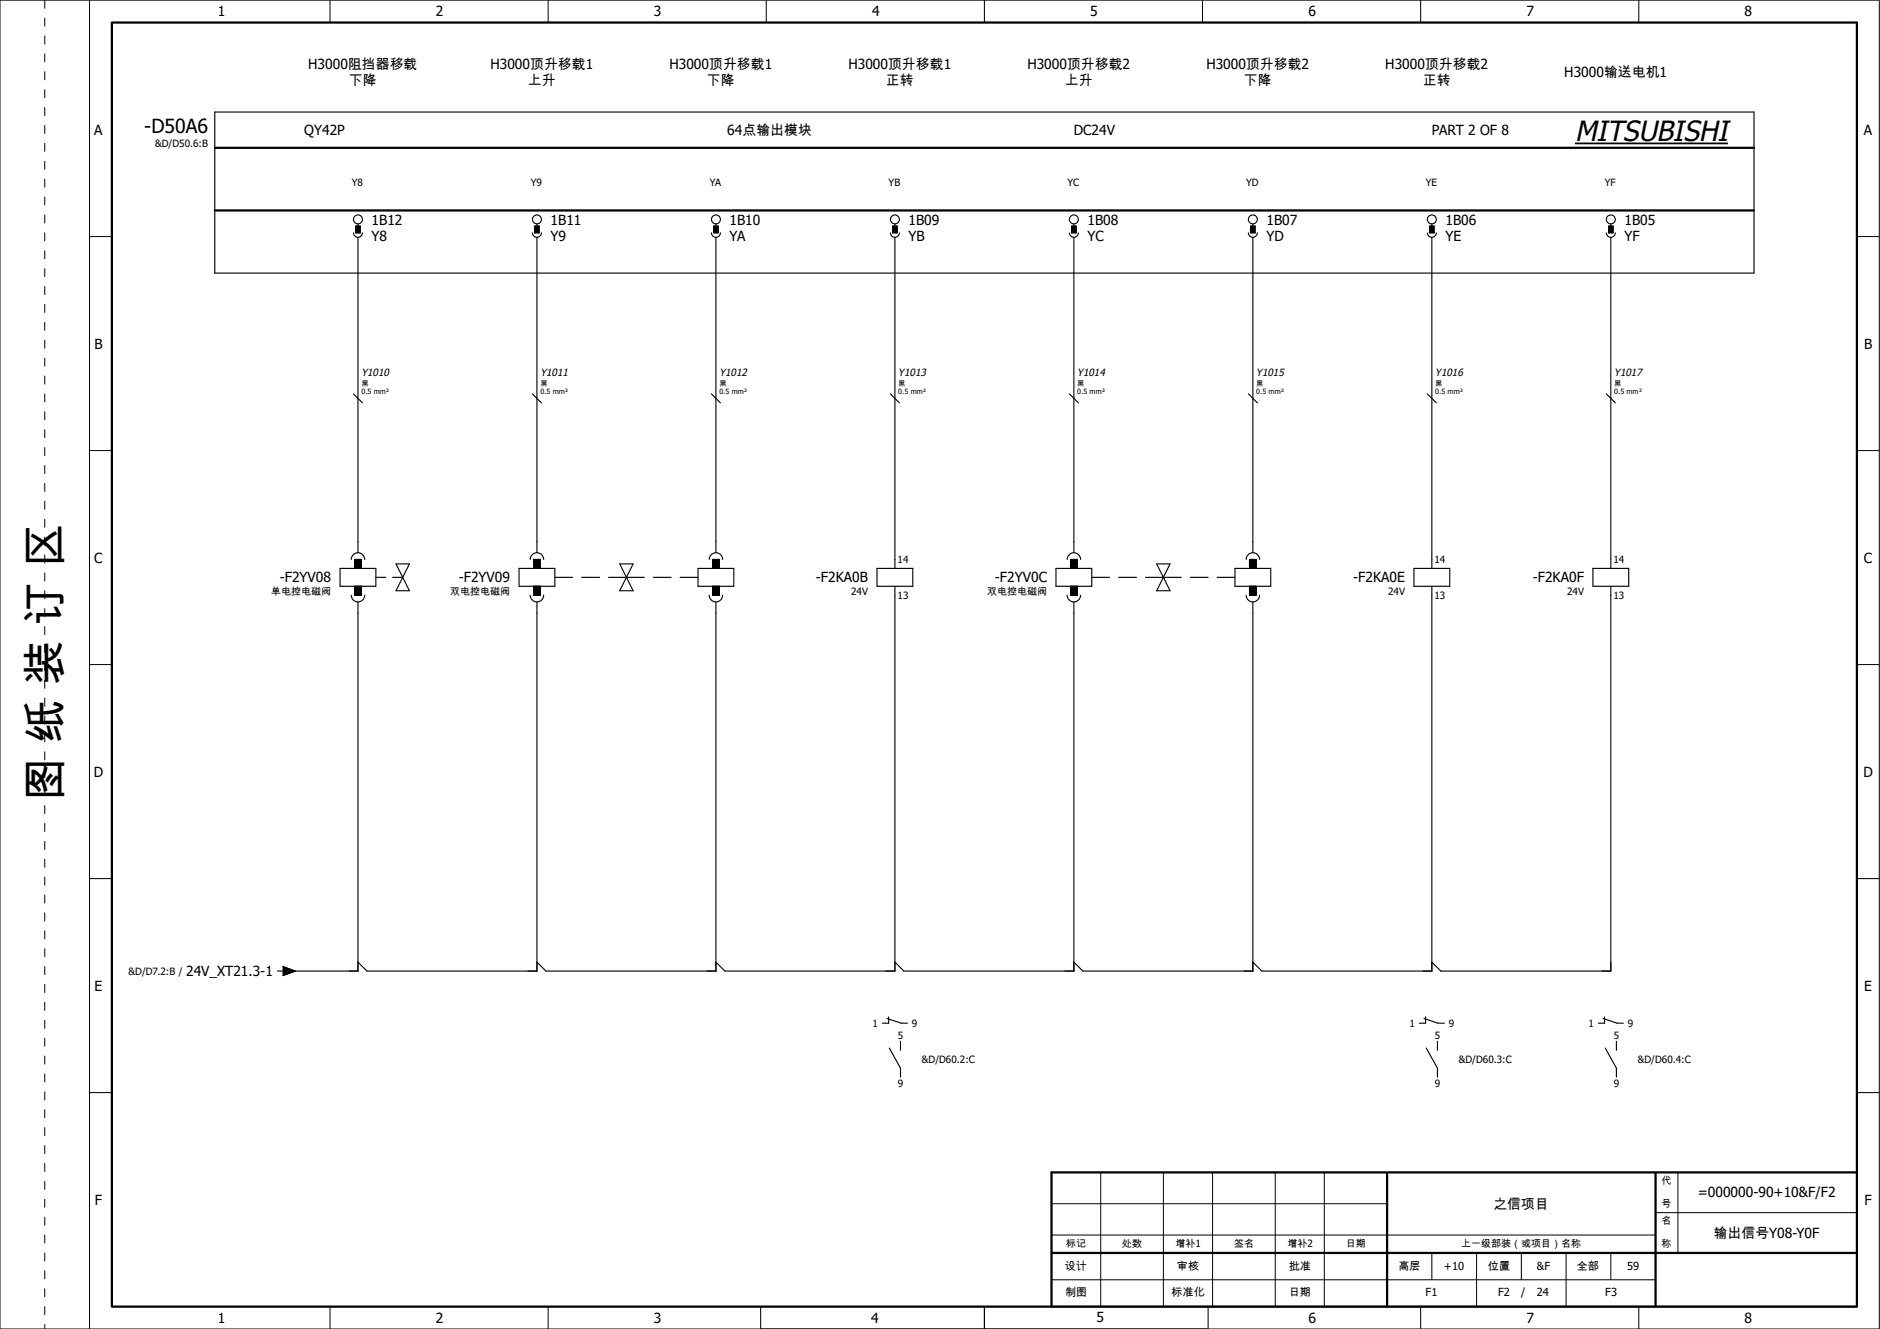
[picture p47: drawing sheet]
<svg xmlns="http://www.w3.org/2000/svg" width="420mm" height="297mm" viewBox="0 0 420 297" stroke-linecap="round" stroke-linejoin="round" font-family="sans-serif">
<defs><g id="words">
<text font-size="9.9" x="13.6" y="179.1" transform="rotate(-90 13.6 179.1)">图 纸 装 订 区</text>
<text font-size="6.3" x="352" y="31.5">MITSUBISHI</text>
<text font-size="4.3" x="32.2" y="29.7">-D50A6</text>
<g font-size="3.1">
<text x="48.7" y="3.7">1</text>
<text x="97.4" y="3.7">2</text>
<text x="146.2" y="3.7">3</text>
<text x="194.9" y="3.7">4</text>
<text x="243.7" y="3.7">5</text>
<text x="292.4" y="3.7">6</text>
<text x="341.2" y="3.7">7</text>
<text x="389.9" y="3.7">8</text>
<text x="68.9" y="15.3">H3000阻挡器移载</text>
<text x="109.6" y="15.3">H3000顶升移载1</text>
<text x="149.6" y="15.3">H3000顶升移载1</text>
<text x="189.6" y="15.3">H3000顶升移载1</text>
<text x="229.6" y="15.3">H3000顶升移载2</text>
<text x="269.6" y="15.3">H3000顶升移载2</text>
<text x="309.6" y="15.3">H3000顶升移载2</text>
<text x="349.6" y="17.2">H3000输送电机1</text>
<text x="78" y="19.1">下降</text>
<text x="118" y="19.1">上升</text>
<text x="158" y="19.1">下降</text>
<text x="198" y="19.1">正转</text>
<text x="238" y="19.1">上升</text>
<text x="278" y="19.1">下降</text>
<text x="318" y="19.1">正转</text>
<text x="21.1" y="30.1">A</text>
<text x="68" y="30.2">QY42P</text>
<text x="162.5" y="30.2">64点输出模块</text>
<text x="240" y="30.2">DC24V</text>
<text x="320" y="30.2">PART 2 OF 8</text>
<text x="416.6" y="30.1">A</text>
<text x="83" y="50.2">1B12</text>
<text x="83" y="53.9">Y8</text>
<text x="123" y="50.2">1B11</text>
<text x="123" y="53.9">Y9</text>
<text x="163" y="50.2">1B10</text>
<text x="163" y="53.9">YA</text>
<text x="203" y="50.2">1B09</text>
<text x="203" y="53.9">YB</text>
<text x="243" y="50.2">1B08</text>
<text x="243" y="53.9">YC</text>
<text x="283" y="50.2">1B07</text>
<text x="283" y="53.9">YD</text>
<text x="323" y="50.2">1B06</text>
<text x="323" y="53.9">YE</text>
<text x="363" y="50.2">1B05</text>
<text x="363" y="53.9">YF</text>
<text x="21.1" y="77.9">B</text>
<text x="416.6" y="77.9">B</text>
<text x="21.1" y="125.8">C</text>
<text x="416.6" y="125.8">C</text>
<text x="62.5" y="130.2">-F2YV08</text>
<text x="102.5" y="130.2">-F2YV09</text>
<text x="182.3" y="130.2">-F2KA0B</text>
<text x="222.4" y="130.2">-F2YV0C</text>
<text x="302.4" y="130.2">-F2KA0E</text>
<text x="342.6" y="130.2">-F2KA0F</text>
<text x="20.9" y="173.6">D</text>
<text x="416.4" y="173.6">D</text>
<text x="21.1" y="221.4">E</text>
<text x="41.6" y="218.2">24V_XT21.3-1</text>
<text x="416.6" y="221.4">E</text>
<text x="21.2" y="269.3">F</text>
<text x="379.4" y="267.6">=000000-90+10&amp;F/F2</text>
<text x="416.7" y="269.3">F</text>
<text x="333.8" y="270.2">之信项目</text>
<text x="383" y="276.7">输出信号Y08-Y0F</text>
<text x="48.7" y="295.7">1</text>
<text x="97.4" y="295.7">2</text>
<text x="146.2" y="295.7">3</text>
<text x="194.7" y="295.6">4</text>
<text x="245" y="295.6">5</text>
<text x="292.4" y="295.7">6</text>
<text x="341.2" y="295.7">7</text>
<text x="389.9" y="295.7">8</text>
</g>
<g font-size="2.5">
<text x="238" y="283.7">设计</text>
<text x="263" y="283.7">审核</text>
<text x="288" y="283.7">批准</text>
<text x="312.5" y="283.7">高层</text>
<text x="322.7" y="283.7">+10</text>
<text x="332.5" y="283.7">位置</text>
<text x="343.5" y="283.7">&amp;F</text>
<text x="352.4" y="283.7">全部</text>
<text x="363.6" y="283.9">59</text>
<text x="238" y="289.7">制图</text>
<text x="261.8" y="289.7">标准化</text>
<text x="288" y="289.7">日期</text>
<text x="318.6" y="289.7">F1</text>
<text x="334.8" y="289.7">F2</text>
<text x="339.9" y="289.7">/</text>
<text x="343.4" y="289.7">24</text>
<text x="358.8" y="289.7">F3</text>
</g>
<g font-size="2.3">
<text x="80.8" y="84.1">Y1010</text>
<text x="120.8" y="84.1">Y1011</text>
<text x="160.8" y="84.1">Y1012</text>
<text x="200.8" y="84.1">Y1013</text>
<text x="240.8" y="84.1">Y1014</text>
<text x="280.8" y="84.1">Y1015</text>
<text x="320.8" y="84.1">Y1016</text>
<text x="360.8" y="84.1">Y1017</text>
</g>
<g font-size="2.2">
<text x="34.7" y="33">&amp;D/D50.6:B</text>
<text x="78.6" y="41.7">Y8</text>
<text x="118.6" y="41.7">Y9</text>
<text x="158.6" y="41.7">YA</text>
<text x="198.6" y="41.7">YB</text>
<text x="238.6" y="41.7">YC</text>
<text x="278.5" y="41.7">YD</text>
<text x="318.6" y="41.7">YE</text>
<text x="358.7" y="41.7">YF</text>
<text x="200.6" y="125.9">14</text>
<text x="320.6" y="125.9">14</text>
<text x="360.6" y="125.9">14</text>
<text x="60.6" y="133.1">单电控电磁阀</text>
<text x="100.6" y="133.1">双电控电磁阀</text>
<text x="190.2" y="133.1">24V</text>
<text x="200.6" y="133.8">13</text>
<text x="220.6" y="133.1">双电控电磁阀</text>
<text x="310.2" y="133.1">24V</text>
<text x="320.6" y="133.8">13</text>
<text x="350.2" y="133.1">24V</text>
<text x="360.6" y="133.8">13</text>
<text x="28.7" y="217.9">&amp;D/D7.2:B /</text>
<text x="195" y="229.5">1</text>
<text x="200.6" y="232.2">5</text>
<text x="203.8" y="229.5">9</text>
<text x="315" y="229.5">1</text>
<text x="320.6" y="232.2">5</text>
<text x="323.8" y="229.5">9</text>
<text x="355" y="229.5">1</text>
<text x="360.6" y="232.2">5</text>
<text x="363.8" y="229.5">9</text>
<text x="206" y="237.6">&amp;D/D60.2:C</text>
<text x="326" y="237.6">&amp;D/D60.3:C</text>
<text x="366" y="237.6">&amp;D/D60.4:C</text>
<text x="200.6" y="242.9">9</text>
<text x="320.6" y="242.9">9</text>
<text x="360.6" y="242.9">9</text>
<text x="371.3" y="269.9">号</text>
<text x="371.3" y="264.6">代</text>
<text x="371.3" y="273.6">名</text>
<text x="238.3" y="278.6">标记</text>
<text x="250.8" y="278.6">处数</text>
<text x="262.7" y="278.6">增补1</text>
<text x="275.8" y="278.6">签名</text>
<text x="287.7" y="278.6">增补2</text>
<text x="300.8" y="278.6">日期</text>
<text x="326.5" y="278.6">上一级部装（或项目）名称</text>
<text x="371.3" y="278.6">称</text>
</g>
<g font-size="1.6">
<text x="80.8" y="88.1">0.5 mm²</text>
<text x="80.8" y="86.2">黑</text>
<text x="120.8" y="88.1">0.5 mm²</text>
<text x="120.8" y="86.2">黑</text>
<text x="160.8" y="88.1">0.5 mm²</text>
<text x="160.8" y="86.2">黑</text>
<text x="200.8" y="88.1">0.5 mm²</text>
<text x="200.8" y="86.2">黑</text>
<text x="240.8" y="88.1">0.5 mm²</text>
<text x="240.8" y="86.2">黑</text>
<text x="280.8" y="88.1">0.5 mm²</text>
<text x="280.8" y="86.2">黑</text>
<text x="320.8" y="88.1">0.5 mm²</text>
<text x="320.8" y="86.2">黑</text>
<text x="360.8" y="88.1">0.5 mm²</text>
<text x="360.8" y="86.2">黑</text>
</g>
</g></defs>
<path d="M25 5h390v287h-390zM48 33h344M48 47h344M310 262v30M370 262v30M415 262h-180v30M235 280h180" fill="none" stroke="#000" stroke-width=".5"/>
<g fill="none" stroke="#000" stroke-width=".22">
<path d="M0 0h420v297h-420zM20 0v297M73.7 0v5M122.5 0v5M171.3 0v5M220 0v5M268.7 0v5M317.5 0v5M366.2 0v5M20 52.9h5M415 52.9h5M20 100.7h5"/>
<path d="M415 100.7h5M20 148.5h5M415 148.5h5M20 196.4h5M415 196.4h5M20 244.2h5M415 244.2h5M235 276h135M235 269h75M246 262v30M260 262v30M271 262v30"/>
<path d="M285 262v30M296 262v30M370 271h45M375 262v18M73.7 292v5M122.5 292v5M170 292v5M220 292v5M235 286h135M270 292v5M317.5 292v5M320 280v6"/>
<path d="M330 280v12M340 280v6M350 280v12M360 280v6M366.2 292v5"/>
</g>
<path d="M235 292h180" fill="none" stroke="#000" stroke-width=".35"/>
<path d="M10 0v297" fill="none" stroke="#000" stroke-width=".22" stroke-dasharray="1.8 2.2"/>
<g fill="none" stroke="#000" stroke-width=".25">
<path d="M48 25h344v36h-344zM79 52a1 1 0 0 0 1 1 1 1 0 0 0 1-1M79.5 50.5h1v1.5h-1zM80 50v.5M80 53v70.5M119 52a1 1 0 0 0 1 1 1 1 0 0 0 1-1M119.5 50.5h1v1.5h-1zM120 50v.5M120 53v70.5M159 52a1 1 0 0 0 1 1 1 1 0 0 0 1-1M159.5 50.5h1v1.5h-1zM160 50v.5"/>
<path d="M160 53v70.5M199 52a1 1 0 0 0 1 1 1 1 0 0 0 1-1M199.5 50.5h1v1.5h-1zM200 50v.5M200 53v74M239 52a1 1 0 0 0 1 1 1 1 0 0 0 1-1M239.5 50.5h1v1.5h-1zM240 50v.5M240 53v70.5M279 52a1 1 0 0 0 1 1 1 1 0 0 0 1-1M279.5 50.5h1v1.5h-1zM280 50v.5"/>
<path d="M280 53v70.5M319 52a1 1 0 0 0 1 1 1 1 0 0 0 1-1M319.5 50.5h1v1.5h-1zM320 50v.5M320 53v74M359 52a1 1 0 0 0 1 1 1 1 0 0 0 1-1M359.5 50.5h1v1.5h-1zM360 50v.5M360 53v74M79 88l2 2M119 88l2 2M159 88l2 2"/>
<path d="M199 88l2 2M239 88l2 2M279 88l2 2M319 88l2 2M359 88l2 2M76 127h8v4h-8zM78.5 133a1.5 1.5 0 0 0 1.5 1.5 1.5 1.5 0 0 0 1.5-1.5M78.5 125a1.5 1.5 0 0 1 1.5-1.5 1.5 1.5 0 0 1 1.5 1.5M79.3 127v-2h1.4v2M79.3 131v2h1.4v-2M80 134.5v82.5h-16M84 129h2.3"/>
<path d="M87.8 129h2.2M88.5 126h3l-3 6h3zM116 127h8v4h-8zM118.5 125a1.5 1.5 0 0 1 1.5-1.5 1.5 1.5 0 0 1 1.5 1.5M118.5 133a1.5 1.5 0 0 0 1.5 1.5 1.5 1.5 0 0 0 1.5-1.5M119.2 131v2h1.6v-2M119.2 127v-2h1.6v2M120 134.5v82.5h-38l-2-2M124 129h4M130 129h4M136 129h8M138.5 126h3l-3 6h3z"/>
<path d="M146 129h4M152 129h4M156 127h8v4h-8zM158.5 125a1.5 1.5 0 0 1 1.5-1.5 1.5 1.5 0 0 1 1.5 1.5M158.5 133a1.5 1.5 0 0 0 1.5 1.5 1.5 1.5 0 0 0 1.5-1.5M159.2 131v2h1.6v-2M159.2 127v-2h1.6v2M160 134.5v82.5h-38l-2-2M196 127h8v4h-8zM200 131v86h-38l-2-2M236 127h8v4h-8zM238.5 125a1.5 1.5 0 0 1 1.5-1.5 1.5 1.5 0 0 1 1.5 1.5"/>
<path d="M238.5 133a1.5 1.5 0 0 0 1.5 1.5 1.5 1.5 0 0 0 1.5-1.5M239.3 131v2h1.5v-2M239.3 127v-2h1.5v2M240 134.5v82.5h-38l-2-2M244 129h4M250 129h4M256 129h8M258.5 126h3l-3 6h3zM266 129h4M272 129h4M276 127h8v4h-8zM278.5 125a1.5 1.5 0 0 1 1.5-1.5 1.5 1.5 0 0 1 1.5 1.5"/>
<path d="M278.5 133a1.5 1.5 0 0 0 1.5 1.5 1.5 1.5 0 0 0 1.5-1.5M279.3 131v2h1.5v-2M279.3 127v-2h1.5v2M280 134.5v82.5h-38l-2-2M316 127h8v4h-8zM320 131v86h-38l-2-2M356 127h8v4h-8zM360 131v86h-38l-2-2M62 217h1.2M63.2 216l2.8 1-2.8 1M198.3 227.6l3.1 1.1h1.4M198.6 227.3v1.4h-1.4"/>
<path d="M198.8 234.2l2.5 4.5v2M201.2 232.7v2M318.3 227.6l3.1 1.1h1.4M318.6 227.3v1.4h-1.4M318.7 234.2l2.5 4.5v2M321.2 232.7v2M358.3 227.6l3.1 1.1h1.4M358.6 227.3v1.4h-1.4M358.7 234.2l2.5 4.5v2M361.2 232.7v2"/>
<circle cx="80" cy="49" r="1"/>
<circle cx="120" cy="49" r="1"/>
<circle cx="160" cy="49" r="1"/>
<circle cx="200" cy="49" r="1"/>
<circle cx="240" cy="49" r="1"/>
<circle cx="280" cy="49" r="1"/>
<circle cx="320" cy="49" r="1"/>
<circle cx="360" cy="49" r="1"/>
</g>
<path d="M352 32.1h34.2" fill="none" stroke="#000" stroke-width=".39"/>
<g fill="#000" stroke="#000" stroke-width=".22">
<path d="M79.5 50.5h1v1.5h-1zM119.5 50.5h1v1.5h-1zM159.5 50.5h1v1.5h-1zM199.5 50.5h1v1.5h-1zM239.5 50.5h1v1.5h-1zM279.5 50.5h1v1.5h-1zM319.5 50.5h1v1.5h-1zM359.5 50.5h1v1.5h-1zM79.3 125h1.4v2h-1.4zM79.3 131h1.4v2h-1.4zM119.2 125h1.6v2h-1.6zM119.2 131h1.6v2h-1.6z"/>
<path d="M159.2 125h1.6v2h-1.6zM159.2 131h1.6v2h-1.6zM239.3 125h1.5v2h-1.5zM239.3 131h1.5v2h-1.5zM279.3 125h1.5v2h-1.5zM279.3 131h1.5v2h-1.5zM63.2 216l2.8 1-2.8 1z"/>
</g>
<use href="#words"/>
</svg>
